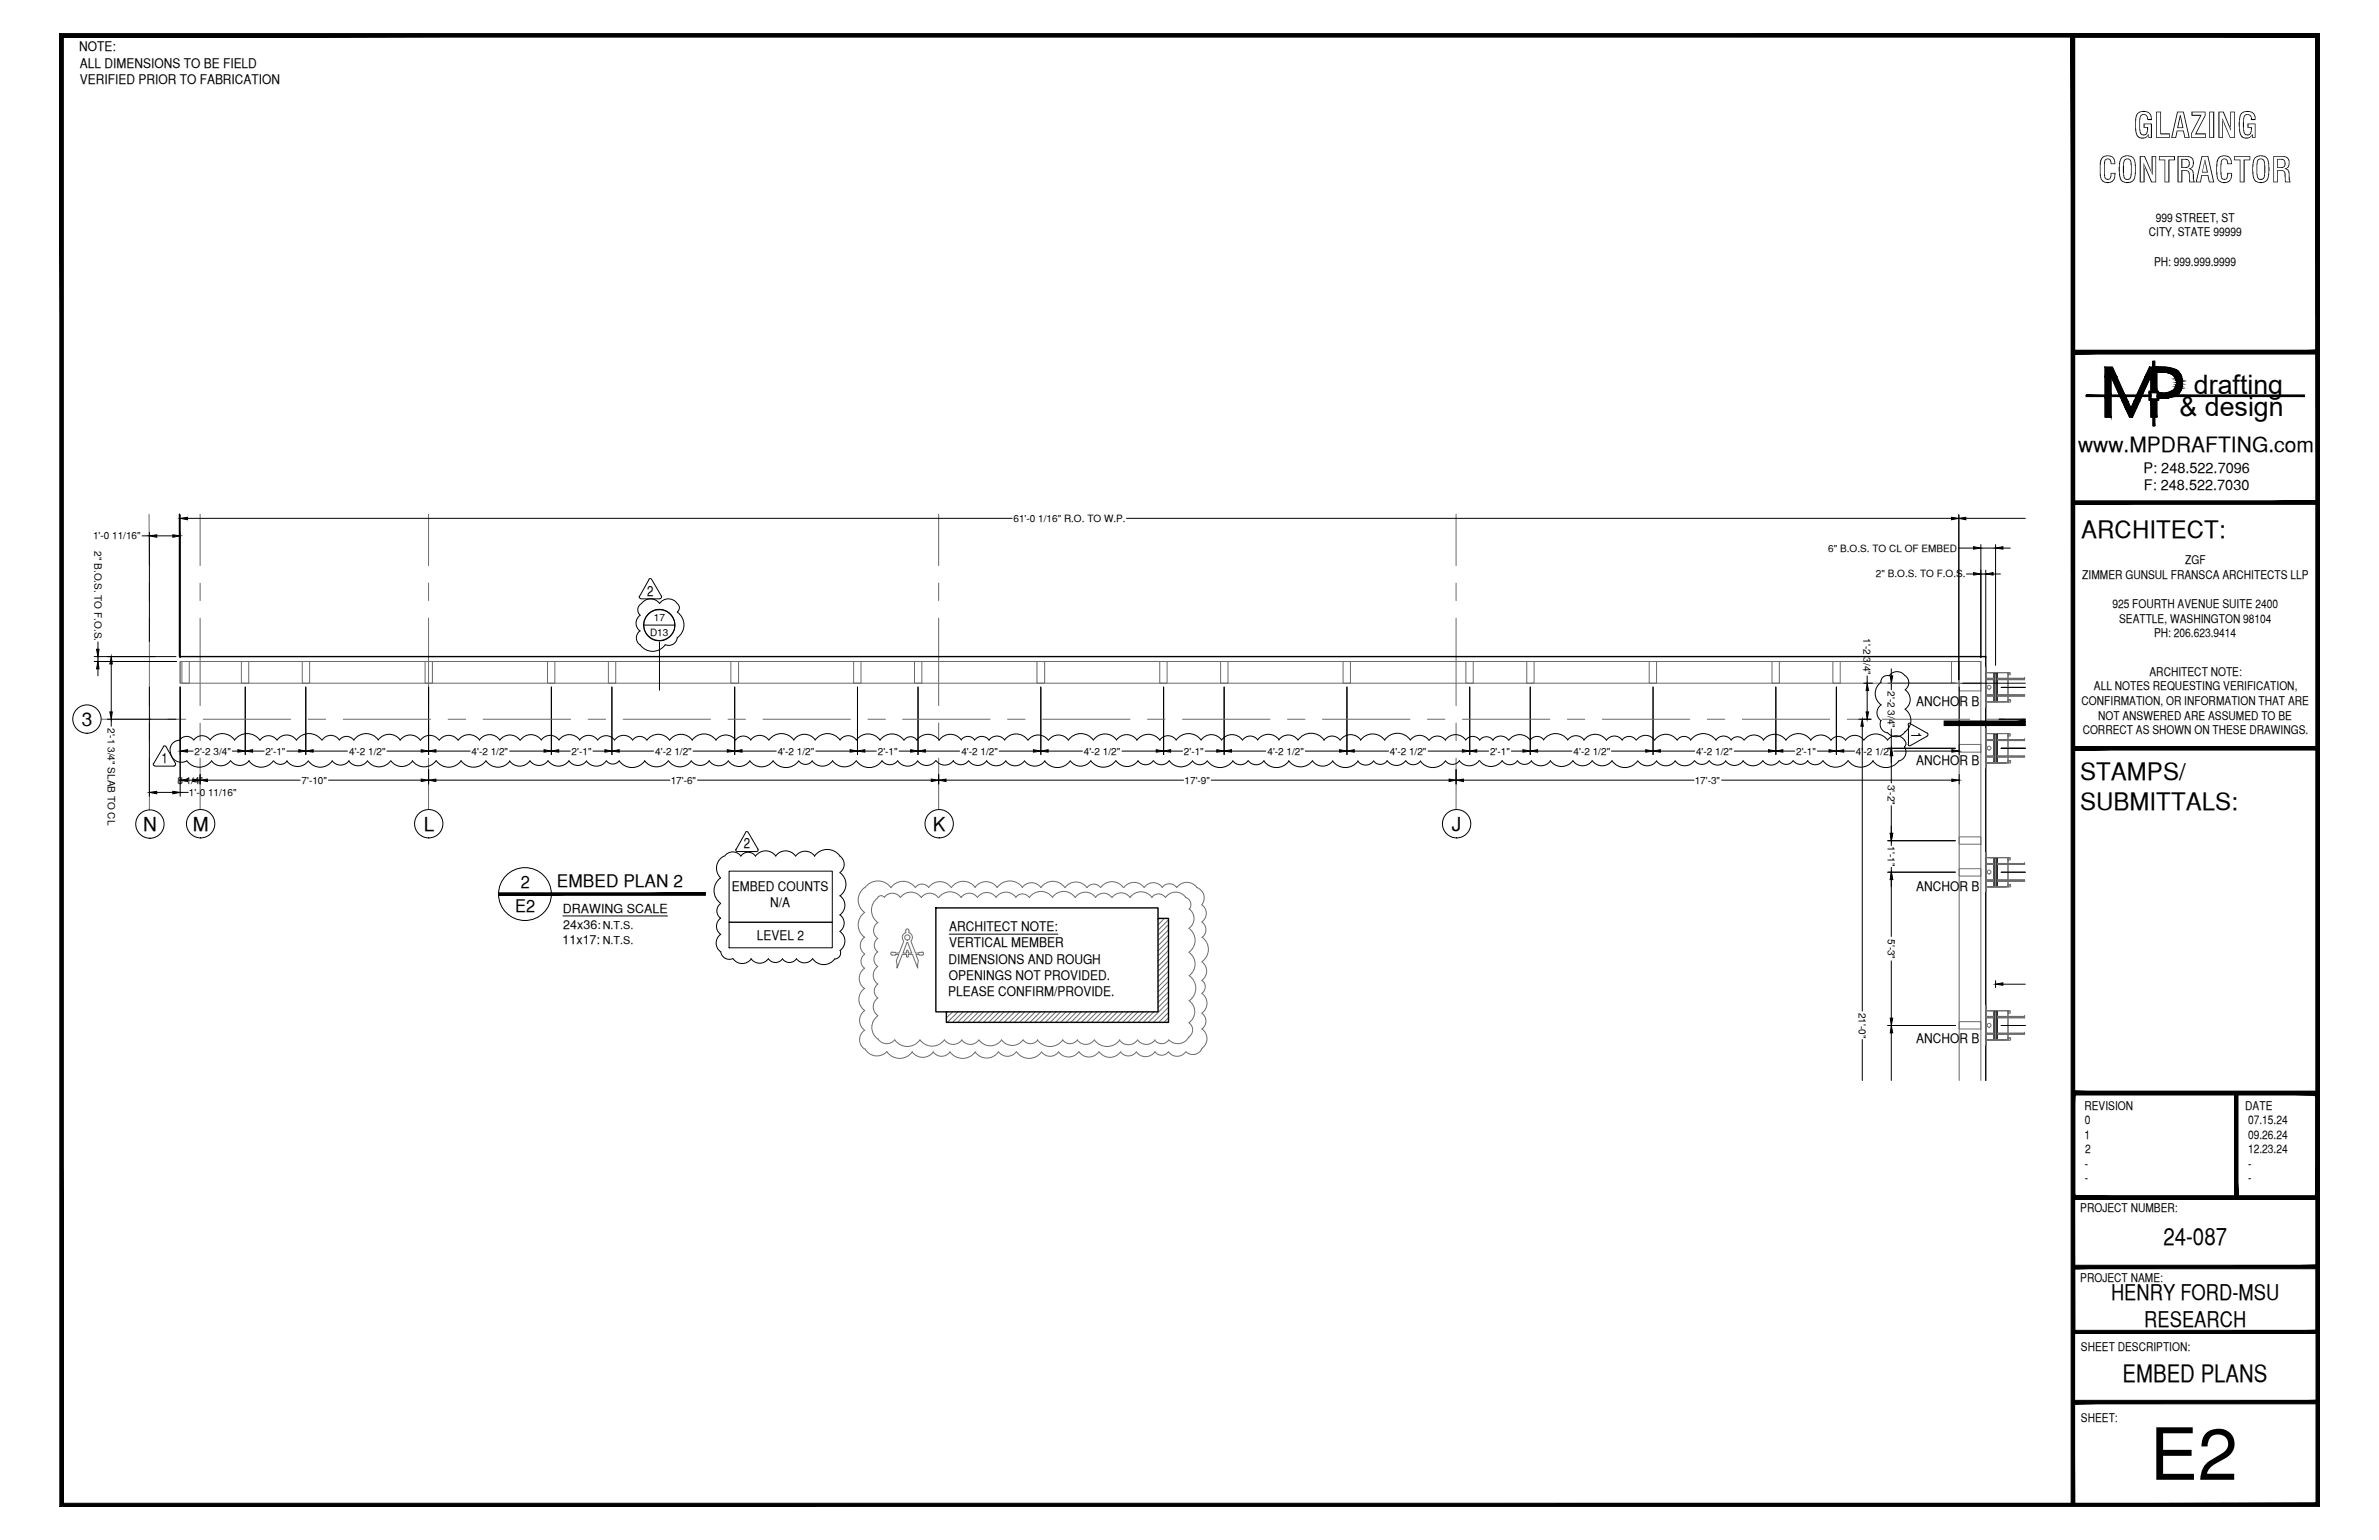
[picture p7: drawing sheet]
<svg xmlns="http://www.w3.org/2000/svg" width="432mm" height="279mm" viewBox="0 0 432 279" stroke-linecap="round" stroke-linejoin="round" font-family="sans-serif">
<defs><g id="words">
<text font-size="13.1" x="390.2" y="268.5">E2</text>
<g font-size="6.3">
<text x="387.2" y="25">GLAZING</text>
<text x="380.8" y="33.1">CONTRACTOR</text>
</g>
<g font-size="4.9">
<text x="398.2" y="71.5">drafting</text>
<text x="395.6" y="75.5">&amp; design</text>
</g>
<g font-size="4.4">
<text x="377.8" y="97.5">ARCHITECT:</text>
<text x="377.6" y="141.5">STAMPS/</text>
<text x="377.6" y="146.9">SUBMITTALS:</text>
<text x="392.7" y="225.8">24-087</text>
<text x="385.3" y="250.7">EMBED PLANS</text>
</g>
<g font-size="3.9">
<text x="383.2" y="235.9">HENRY FORD-MSU</text>
<text x="389.2" y="240.7">RESEARCH</text>
</g>
<text font-size="3.8" x="377.2" y="82">www.MPDRAFTING.com</text>
<g font-size="3.5">
<text x="14.9" y="131.6">3</text>
<text x="26" y="150.8">N</text>
<text x="35" y="150.7">M</text>
<text x="76.9" y="150.7">L</text>
<text x="169.3" y="150.7">K</text>
<text x="263.5" y="150.7">J</text>
</g>
<g font-size="3.1">
<text x="94.6" y="161.1">2</text>
<text x="101.1" y="160.9">EMBED PLAN 2</text>
<text x="93.5" y="165.5">E2</text>
</g>
<g font-size="2.6">
<text x="389.1" y="85.8">P: 248.522.7096</text>
<text x="389.1" y="89">F: 248.522.7030</text>
<text x="117.5" y="108.1">2</text>
<text x="347" y="132.7" transform="rotate(90 347 132.7)">1</text>
<text x="29.3" y="138.4">1</text>
<text x="135" y="153.9">2</text>
</g>
<g font-size="2.4">
<text x="14.4" y="9.3">NOTE:</text>
<text x="14.5" y="12.3">ALL DIMENSIONS TO BE FIELD</text>
<text x="14.5" y="15.2">VERIFIED PRIOR TO FABRICATION</text>
<text x="347.8" y="128.1">ANCHOR B</text>
<text x="347.8" y="138.7">ANCHOR B</text>
<text x="132.8" y="161.6">EMBED COUNTS</text>
<text x="347.8" y="161.7">ANCHOR B</text>
<text x="139.8" y="164.6">N/A</text>
<text x="137.4" y="170.5">LEVEL 2</text>
<text x="172.3" y="168.9">ARCHITECT NOTE:</text>
<text x="172.3" y="171.9">VERTICAL MEMBER</text>
<text x="172.1" y="174.9">DIMENSIONS AND ROUGH</text>
<text x="172.2" y="177.9">OPENINGS NOT PROVIDED.</text>
<text x="172.1" y="180.8">PLEASE CONFIRM/PROVIDE.</text>
<text x="347.8" y="189.3">ANCHOR B</text>
</g>
<g font-size="2.3">
<text x="102.2" y="165.7">DRAWING SCALE</text>
<text x="102.1" y="171.2">11x17:</text>
<text x="102.2" y="168.5">24x36:</text>
</g>
<g font-size="2.2">
<text x="391.3" y="40.2">999 STREET, ST</text>
<text x="390" y="42.9">CITY, STATE 99999</text>
<text x="391" y="48.2">PH: 999.999.9999</text>
<text x="378" y="105">ZIMMER GUNSUL FRANSCA ARCHITECTS LLP</text>
<text x="396.6" y="102.3">ZGF</text>
<text x="383.4" y="110.3">925 FOURTH AVENUE SUITE 2400</text>
<text x="384.6" y="113">SEATTLE, WASHINGTON 98104</text>
<text x="391" y="115.6">PH: 206.623.9414</text>
<text x="380" y="125.2">ALL NOTES REQUESTING VERIFICATION,</text>
<text x="390.1" y="122.6">ARCHITECT NOTE:</text>
<text x="377.8" y="127.9">CONFIRMATION, OR INFORMATION THAT ARE</text>
<text x="380.8" y="130.6">NOT ANSWERED ARE ASSUMED TO BE</text>
<text x="378" y="133.2">CORRECT AS SHOWN ON THESE DRAWINGS.</text>
<text x="378.3" y="201.3">REVISION</text>
<text x="378.4" y="204">0</text>
<text x="407.5" y="201.3">DATE</text>
<text x="408" y="204">07.15.24</text>
<text x="378.3" y="206.6">1</text>
<text x="378.5" y="209.2">2</text>
<text x="408" y="206.6">09.26.24</text>
<text x="408" y="209.2">12.23.24</text>
<text x="378.4" y="211.9">-</text>
<text x="378.4" y="214.5">-</text>
<text x="408" y="211.9">-</text>
<text x="408" y="214.5">-</text>
<text x="377.6" y="219.9">PROJECT NUMBER:</text>
<text x="377.6" y="232.5">PROJECT NAME:</text>
<text x="377.7" y="245.2">SHEET DESCRIPTION:</text>
<text x="377.7" y="257.9">SHEET:</text>
</g>
<g font-size="2">
<text x="109.4" y="168.5">N.T.S.</text>
<text x="109.4" y="171.2">N.T.S.</text>
</g>
<g font-size="1.8">
<text x="184" y="94.7">61'-0 1/16&quot; R.O. TO W.P.</text>
<text x="16.9" y="97.9">1'-0 11/16&quot;</text>
<text x="17.1" y="100" transform="rotate(90 17.1 100)">2&quot; B.O.S. TO F.O.S.</text>
<text x="331.9" y="100.1">6&quot; B.O.S. TO CL OF EMBED</text>
<text x="340.5" y="104.8">2&quot; B.O.S. TO F.O.S.</text>
<text x="118.7" y="112.6">17</text>
<text x="118" y="115.4">D13</text>
<text x="338.3" y="115.8" transform="rotate(90 338.3 115.8)">1'-2 3/4&quot;</text>
<text x="342.6" y="125.4" transform="rotate(90 342.6 125.4)">2'-2 3/4&quot;</text>
<text x="19.6" y="132.1" transform="rotate(90 19.6 132.1)">2'-1 3/4&quot; SLAB TO CL</text>
<text x="35.3" y="136.9">2'-2 3/4&quot;</text>
<text x="48.2" y="136.9">2'-1&quot;</text>
<text x="63.4" y="136.9">4'-2 1/2&quot;</text>
<text x="85.6" y="136.9">4'-2 1/2&quot;</text>
<text x="103.8" y="136.9">2'-1&quot;</text>
<text x="118.9" y="136.9">4'-2 1/2&quot;</text>
<text x="141.2" y="136.9">4'-2 1/2&quot;</text>
<text x="159.3" y="136.9">2'-1&quot;</text>
<text x="174.5" y="136.9">4'-2 1/2&quot;</text>
<text x="196.7" y="136.9">4'-2 1/2&quot;</text>
<text x="214.9" y="136.9">2'-1&quot;</text>
<text x="230.1" y="136.9">4'-2 1/2&quot;</text>
<text x="252.3" y="136.9">4'-2 1/2&quot;</text>
<text x="270.4" y="136.9">2'-1&quot;</text>
<text x="285.6" y="136.9">4'-2 1/2&quot;</text>
<text x="307.8" y="136.9">4'-2 1/2&quot;</text>
<text x="326" y="136.9">2'-1&quot;</text>
<text x="336.9" y="136.9">4'-2 1/2&quot;</text>
<text x="32.2" y="142.2">8 1/4&quot;</text>
<text x="54.7" y="142.2">7'-10&quot;</text>
<text x="121.7" y="142.2">17'-6&quot;</text>
<text x="215" y="142.2">17'-9&quot;</text>
<text x="307.6" y="142.2">17'-3&quot;</text>
<text x="342.6" y="142.4" transform="rotate(90 342.6 142.4)">3'-2&quot;</text>
<text x="34.3" y="144.4">1'-0 11/16&quot;</text>
<text x="342.6" y="153.5" transform="rotate(90 342.6 153.5)">1'-1&quot;</text>
<text x="342.6" y="170.4" transform="rotate(90 342.6 170.4)">5'-3&quot;</text>
<text x="337.4" y="183.8" transform="rotate(90 337.4 183.8)">21'-0&quot;</text>
</g>
</g></defs>
<!-- layer: GRID LINES -->
<g fill="none" stroke="#6c6c6c" stroke-width=".18">
<path d="M27.1 93.3v9.3M36.3 93.3v9.3M77.8 93.3v9.3M170.4 93.3v9.3M264.3 93.3v9.3M27.1 105.8v3.2M27.1 112.1v15.9M36.3 105.8v3.2M36.3 112.1v15.9M77.8 105.8v3.2M77.8 112.1v15.9M170.4 105.8v3.2"/>
<path d="M170.4 112.1v15.9M264.3 105.8v3.2M264.3 112.1v15.9M18.4 130.5h9M27.1 131.2v3.2M27.1 137.5v9.4M30.5 130.5h3.2M36.3 131.2v3.2M36.3 137.5v9.4M36.9 130.5h15.9M55.9 130.5h3.2M62.3 130.5h15.9"/>
<path d="M77.8 131.2v3.2M77.8 137.5v9.4M81.3 130.5h3.2M87.7 130.5h15.9M106.7 130.5h3.2M113.1 130.5h15.9M132.1 130.5h3.2M138.5 130.5h15.9M157.5 130.5h3.2M163.8 130.5h15.9M170.4 131.2v3.2M170.4 137.5v9.4"/>
<path d="M182.9 130.5h3.2M189.2 130.5h15.9M208.3 130.5h3.2M214.6 130.5h15.9M233.7 130.5h3.2M240 130.5h15.9M259.1 130.5h3.2M264.3 131.2v3.2M264.3 137.5v9.4M265.4 130.5h15.9M284.5 130.5h3.2M290.8 130.5h15.9"/>
<path d="M309.9 130.5h3.2M316.2 130.5h15.9M335.3 130.5h3.2M341.6 130.5h15.9M360.7 130.5h3.2M367 130.5h.6"/>
</g>
<!-- layer: HEAVY_2 -->
<path d="M32.6 93.3v25.8h327.8v76.9M169.9 164.7h40.3v18.9h-40.3zM210.2 166.6h1.9v18.9h-40.3v-1.9" fill="none" stroke="#000" stroke-width=".25"/>
<!-- layer: SURROUNDING CONDITIONS -->
<g fill="none" stroke="#6c6c6c" stroke-width=".18">
<path d="M32.7 120h326.8v4h-326.8zM32.7 120v4M33 120h1.4v4h-1.4zM43.8 120h1.3v4h-1.3zM54.9 120h1.3v4h-1.3zM77.2 120h1.3v4h-1.3zM99.4 120h1.3v4h-1.3zM110.4 120h1.4v4h-1.4zM132.7 120h1.3v4h-1.3zM154.9 120h1.4v4h-1.4zM166 120h1.3v4h-1.3zM188.2 120h1.4v4h-1.4z"/>
<path d="M210.5 120h1.3v4h-1.3zM221.6 120h1.3v4h-1.3zM243.8 120h1.3v4h-1.3zM266.1 120h1.3v4h-1.3zM277.1 120h1.3v4h-1.3zM299.3 120h1.4v4h-1.4zM321.6 120h1.4v4h-1.4zM332.7 120h1.3v4h-1.3zM354.2 120h1.3v4h-1.3zM355.6 135.1h3.9v1.4h-3.9zM355.6 124h3.9v1.3h-3.9zM360.4 134.2v.2h1.5l-.3-.2"/>
<path d="M360.4 123.3h.1M360.4 123.1l.2 .2M360.4 126.1l.3 .2M360.4 126.2l.2 .1M360.4 134.4h.1M360.4 137.2l.3 .2M360.4 137.2l.2 .2M360.5 138.4h3.9v-5.3h-3.9v5.3h3.6M360.5 132.7v.4h4.4v.4h-.4v-.4v5.3v-.4h.4v.4h-4.4l-.1 1v-7.3l.1 1M360.5 127.3h3.9v-5.3h-3.9v5.3h3.6M360.5 121.6v.4h4.4v.4h-.4v-.4v5.4v-.5h.4v.5h-4.4l-.1 .9v-7.3l.1 1M360.5 123.1l.2 .2"/>
<path d="M360.5 134.2l.2 .2M360.6 123.1l.3 .2M360.6 126l.2 .3M360.6 134.2l.3 .2M360.6 137.2l.2 .2M360.7 123.1l.2 .2M360.7 126l.2 .3M360.7 134.2l.2 .2M360.7 137.2l.2 .2M360.8 126l.3 .3M360.8 137.2l.3 .2M360.9 123.1l.2 .2"/>
<path d="M360.9 134.2l.2 .2M360.9 123.1l.3 .2M360.9 126l.2 .3M360.9 134.2l.3 .2M360.9 137.2l.2 .2M361.1 126l.2 .3M361.1 137.2l.2 .2M361.1 123.1l.2 .2M361.1 126l.3 .3M361.1 134.2l.2 .2M361.1 137.2l.3 .2M361.2 138.4h.6"/>
<path d="M361.2 133.1h.6M361.2 127.3h.6M361.2 122h.6M361.2 123.1l.2 .2M361.2 134.2l.2 .2M361.3 123.1l.3 .2M361.3 126l.2 .3M361.3 134.2l.3 .2M361.3 137.2l.2 .2M361.4 126l.2 .3M361.4 137.2l.2 .2M361.4 123.1l.2 .2"/>
<path d="M361.4 134.2l.2 .2M361.5 126l.3 .3M361.5 137.2l.3 .2M361.6 123.1l.2 .2M361.6 134.2l.2 .2M361.6 123.1l.3 .2h-1.5v-.2h1.5M361.6 126l.2 .3M361.6 137.2l.2 .2M361.8 126l.1 .2M361.8 137.2h.1M361.8 134.2h-1.4l.2 .2M361.8 137.2h-1.4v.2h1.5"/>
<path d="M361.8 123.1h.1M361.8 126l.1 .1M361.9 126h-1.5v.3h1.5M362.5 123.3h.1M362.5 123.1l.2 .2M362.5 123.1h5M362.5 123.3h5M362.5 126h5v.3h-5M362.5 137.4h5v-.2h-5l.3 .2M362.5 126.1l.3 .2M362.5 126.2l.2 .1M362.5 134.4h5"/>
<path d="M362.5 137.2l.2 .2M362.6 123.1l.2 .2M362.6 134.2l.2 .2M362.7 126l.2 .3M362.7 123.1l.3 .2M362.7 134.2l.3 .2M362.7 137.2l.2 .2M362.8 126l.2 .3M362.8 137.2l.2 .2M362.8 123.1l.2 .2M362.8 134.2l.2 .2M362.9 126l.3 .3"/>
<path d="M362.9 137.2l.3 .2M363 123.1l.2 .2M363 134.2l.2 .2M363 123.1l.3 .2M363 126l.2 .3M363 134.2l.3 .2M363 137.2l.2 .2M363.2 126l.2 .3M363.2 137.2l.2 .2M363.2 126l.3 .3M363.2 123.1l.2 .2M363.2 134.2l.2 .2"/>
<path d="M363.2 137.2l.3 .2M363.3 123.1l.2 .2M363.3 134.2l.2 .2M363.4 123.1l.3 .2M363.4 126l.2 .3M363.4 134.2l.3 .2M363.4 137.2l.2 .2M363.5 126l.2 .3M363.5 137.2l.2 .2M363.5 123.1l.2 .2M363.5 134.2l.2 .2M363.7 126l.2 .3"/>
<path d="M363.7 123.1l.2 .2M363.7 134.2l.2 .2M363.7 137.2l.2 .2M363.7 123.1l.3 .2M363.7 134.2l.3 .2M363.9 126l.2 .3M363.9 137.2l.2 .2M363.9 126l.3 .3M363.9 123.1l.2 .2M363.9 134.2l.2 .2M363.9 137.2l.3 .2M364 123.1l.2 .2"/>
<path d="M364 134.2l.2 .2M364.1 123.1l.3 .2M364.1 126l.2 .3M364.1 134.2l.3 .2M364.1 137.2l.2 .2M364.2 126l.2 .3M364.2 137.2l.2 .2M364.2 123.1l.2 .2M364.2 134.2l.2 .2M364.4 123.1l.2 .2M364.4 126l.2 .3M364.4 134.2l.2 .2"/>
<path d="M364.4 137.2l.2 .2M364.4 123.1l.3 .2M364.4 134.2l.3 .2M364.6 126l.2 .3M364.6 137.2l.2 .2M364.6 126l.3 .3M364.6 123.1l.2 .2M364.6 134.2l.2 .2M364.6 137.2l.3 .2M364.7 138.2h.1M364.7 133.3h.1M364.7 127.1h.1"/>
<path d="M364.7 122.2h.1M364.7 123.1l.2 .2M364.7 134.2l.2 .2M364.8 126l.2 .3M364.8 137.2l.2 .2M364.9 123.1l.2 .2M364.9 126l.2 .3M364.9 137.2l.2 .2M364.9 134.2l.2 .2M365.1 123.1l.2 .2M365.1 126l.2 .3M365.1 134.2l.2 .2"/>
<path d="M365.1 137.2l.2 .2M365.1 123.1l.3 .2M365.1 134.2l.3 .2M365.3 126l.2 .3M365.3 137.2l.2 .2M365.3 123.1l.2 .2M365.3 134.2l.2 .2M365.4 123.1l.2 .2M365.4 126l.2 .3M365.4 134.2l.2 .2M365.4 137.2l.2 .2M365.5 126l.2 .3"/>
<path d="M365.5 137.2l.2 .2M365.6 123.1l.2 .2M365.6 126l.2 .3M365.6 137.2l.2 .2M365.6 134.2l.2 .2M365.8 126l.2 .3M365.8 123.1l.2 .2M365.8 134.2l.2 .2M365.8 137.2l.2 .2M365.8 123.1l.3 .2M365.8 134.2l.3 .2M366 126l.2 .3"/>
<path d="M366 137.2l.2 .2M366 123.1l.2 .2M366 134.2l.2 .2M366.1 123.1l.2 .2M366.1 126l.2 .3M366.1 134.2l.2 .2M366.1 137.2l.2 .2M366.2 126l.3 .3M366.2 137.2l.3 .2M366.3 123.1l.2 .2M366.3 126l.2 .3M366.3 134.2l.2 .2"/>
<path d="M366.3 137.2l.2 .2M366.5 126l.1 .3M366.5 123.1l.2 .2M366.5 134.2l.2 .2M366.5 137.2l.1 .2M366.5 126l.2 .3M366.5 137.2l.2 .2M366.6 123.1l.2 .2M366.6 134.2l.2 .2M366.6 126l.3 .3M366.6 137.2l.3 .2M366.7 123.1l.2 .2"/>
<path d="M366.7 134.2l.2 .2M366.8 123.1l.2 .2M366.8 126l.2 .3M366.8 134.2l.2 .2M366.8 137.2l.2 .2M366.9 126l.3 .3M366.9 137.2l.3 .2M367 123.1l.2 .2M367 126l.2 .3M367 134.2l.2 .2M367 137.2l.2 .2M367.2 123.1l.2 .2"/>
<path d="M367.2 126l.1 .3M367.2 134.2l.2 .2M367.2 137.2l.1 .2M367.2 126l.2 .3M367.2 137.2l.2 .2M367.3 123.1l.2 .2M367.3 134.2l.2 .2M367.3 126l.2 .2M367.3 137.2l.2 .1M367.4 123.1h.1M367.4 134.2h.1M367.5 123.1h.1"/>
<path d="M367.5 134.2h.1M367.5 123.1v.2M367.5 134.2v.2M367.5 134.2h-5l.2 .2M355.6 151.8h3.9v1.4h-3.9zM355.6 157.6h3.9v1.3h-3.9zM360.4 156.7v.1h1.5l-.3-.1M360.4 156.8h.1M360.4 159.6l.3 .3M360.4 159.7l.2 .2M360.5 155.2v.4h4.4v.4h-.4v-.4v5.3v-.4h.4v.4h-4.4l-.1 1v-7.3l.1 1M360.5 156.7l.2 .1"/>
<path d="M360.6 156.7l.3 .1M360.6 159.6l.2 .3M360.7 156.7l.2 .1M360.7 159.6l.2 .3M360.8 159.6l.3 .3M360.9 156.7l.2 .1M360.9 156.7l.3 .1M360.9 159.6l.2 .3M361.1 159.6l.2 .3M361.1 156.7l.2 .1M361.1 159.6l.3 .3M361.2 155.6h.6"/>
<path d="M361.2 156.7l.2 .1M361.3 156.7l.3 .1M361.3 159.6l.2 .3M361.4 159.6l.2 .3M361.4 156.7l.2 .1M361.5 159.6l.3 .3M361.6 156.7l.2 .1M361.6 159.6l.2 .3M361.8 159.6l.1 .2M361.8 159.6h-1.4v.3h1.5M361.8 156.7h.1M361.9 156.7h-1.5l.2 .1"/>
<path d="M362.5 159.9h5v-.3h-5l.3 .3M362.5 156.8h5M362.5 156.7l.2 .1M362.5 156.7h5M362.5 159.7l.2 .2M362.6 156.7l.2 .1M362.7 156.7l.3 .1M362.7 159.6l.2 .3M362.8 159.6l.2 .3M362.8 156.7l.2 .1M362.9 159.6l.3 .3M363 156.7l.2 .1"/>
<path d="M363 156.7l.3 .1M363 159.6l.2 .3M363.2 159.6l.2 .3M363.2 156.7l.2 .1M363.2 159.6l.3 .3M363.3 156.7l.2 .1M363.4 156.7l.3 .1M363.4 159.6l.2 .3M363.5 159.6l.2 .3M363.5 156.7l.2 .1M363.7 156.7l.2 .1M363.7 159.6l.2 .3"/>
<path d="M363.7 156.7l.3 .1M363.9 159.6l.2 .3M363.9 156.7l.2 .1M363.9 159.6l.3 .3M364 156.7l.2 .1M364.1 156.7l.3 .1M364.1 159.6l.2 .3M364.2 159.6l.2 .3M364.2 156.7l.2 .1M364.4 156.7l.2 .1M364.4 159.6l.2 .3M364.4 156.7l.3 .1"/>
<path d="M364.6 159.6l.2 .3M364.6 156.7l.2 .1M364.6 159.6l.3 .3M364.7 155.8h.1M364.7 156.7l.2 .1M364.8 159.6l.2 .3M364.9 156.7l.2 .1M364.9 159.6l.2 .3M365.1 156.7l.2 .1M365.1 159.6l.2 .3M365.1 156.7l.3 .1M365.3 159.6l.2 .3"/>
<path d="M365.3 156.7l.2 .1M365.4 156.7l.2 .1M365.4 159.6l.2 .3M365.5 159.6l.2 .3M365.6 159.6l.2 .3M365.6 156.7l.2 .1M365.8 156.7l.2 .1M365.8 159.6l.2 .3M365.8 156.7l.3 .1M366 159.6l.2 .3M366 156.7l.2 .1M366.1 156.7l.2 .1"/>
<path d="M366.1 159.6l.2 .3M366.2 159.6l.3 .3M366.3 156.7l.2 .1M366.3 159.6l.2 .3M366.5 156.7l.2 .1M366.5 159.6l.1 .3M366.5 159.6l.2 .3M366.6 156.7l.2 .1M366.6 159.6l.3 .3M366.7 156.7l.2 .1M366.8 156.7l.2 .1M366.8 159.6l.2 .3"/>
<path d="M366.9 159.6l.3 .3M367 159.6l.2 .3M367 156.7l.2 .1M367.2 156.7l.2 .1M367.2 159.6l.1 .3M367.2 159.6l.2 .3M367.3 156.7l.2 .1M367.3 159.6l.2 .2M367.4 156.7h.1M367.5 156.7h.1M367.5 156.7v.1M156.9 175.7a2.25 2.25 0 0 0 0 3.7"/>
<path d="M156.9 179.3a2.44 2.44 0 0 0 0 4 2.22 2.22 0 0 0 .1 3.6M156.9 173.1a1.56 1.56 0 0 0 0 2.6M156.9 161a2.75 2.75 0 0 0 0 4.5 2.76 2.76 0 0 0 0 4.6M156.9 170a1.87 1.87 0 0 0 0 3.1M159.3 167.4a1.75 1.75 0 0 0 0 2.8 1.52 1.52 0 0 0 0 2.5 1.6 1.6 0 0 0 0 2.6 1.95 1.95 0 0 0 0 3.2M159.3 178.5a1.56 1.56 0 0 0 0 2.6M159.4 162.9a2.76 2.76 0 0 0 0 4.5M163.4 162.8a1.75 1.75 0 0 0-2.9 0 .74 .74 0 0 0-1.2 0M163.4 162.8a2.31 2.31 0 0 1 3.8 .1 1.87 1.87 0 0 1 3.1 0M168.5 161a2.51 2.51 0 0 1 4.1 0M168.6 161a1.49 1.49 0 0 0-2.5 0 2.7 2.7 0 0 0-4.4 0 2.9 2.9 0 0 0-4.7 .1M170.4 162.9a2.51 2.51 0 0 1 4.1 0"/>
<path d="M172.7 161a2.64 2.64 0 0 1 4.3 0M177 161a2.44 2.44 0 0 1 4 0M181 161a2.83 2.83 0 0 1 4.6 0M184.4 162.8a1.49 1.49 0 0 1 2.4 0M184.4 162.8a2.19 2.19 0 0 0-3.6 0 2.08 2.08 0 0 0-3.4 0 1.82 1.82 0 0 0-3 0M185.5 161a2.06 2.06 0 0 1 3.4 0M188.9 161a2.64 2.64 0 0 1 4.4 0M195.1 162.8a2.51 2.51 0 0 0-4.1 0 2.56 2.56 0 0 0-4.2 0M195.2 162.8a2.23 2.23 0 0 1 3.6 0 1.81 1.81 0 0 1 3 0M199.8 161a1.49 1.49 0 0 0-2.5 0 2.48 2.48 0 0 0-4 .1M199.8 161a2.51 2.51 0 0 1 4.1 0M201.8 162.8a2 2 0 0 1 3.3 0"/>
<path d="M204 161a2.25 2.25 0 0 1 3.7 0M205.1 162.8a2.44 2.44 0 0 1 4 0M207.7 161a2 2 0 0 1 3.3 0M209.1 162.8a1.49 1.49 0 0 1 2.4 0M210.9 161a1.61 1.61 0 0 1 2.7 0 2.25 2.25 0 0 1 3.7 0M211.5 162.8a2.25 2.25 0 0 1 3.7 0 1.37 1.37 0 0 1 .6 2.2M215.8 168.4a2.64 2.64 0 0 1 0 4.4M215.8 164.9a2.13 2.13 0 0 1 0 3.5M215.8 172.8a2.57 2.57 0 0 1 0 4.2M215.9 177a2.76 2.76 0 0 1 0 4.6M217.2 161a2 2 0 0 1 .9 3.2M218.1 174.5a2.06 2.06 0 0 1 0 3.4"/>
<path d="M218.1 177.9a1.43 1.43 0 0 1 0 2.3M218.1 164.2a1.87 1.87 0 0 1 0 3M218.2 167.3a1.68 1.68 0 0 1 0 2.8M218.2 170a2.7 2.7 0 0 1 0 4.5M360.5 160.9h3.9v-5.3h-3.9v5.3h3.6M361.2 160.9h.6M364.7 160.7h.1M156.9 186.9a2.06 2.06 0 0 0 0 3.4M157 190.3a2.44 2.44 0 0 0 4 .5M159.3 181.1a1.94 1.94 0 0 0 0 3.1M159.3 184.3a2.67 2.67 0 0 0 .3 4.5 1.87 1.87 0 0 0 2.8-.2M161 190.8a2.83 2.83 0 0 0 4.6 0"/>
<path d="M162.4 188.7a2.76 2.76 0 0 0 4.5 0M165.5 190.8a2.38 2.38 0 0 0 3.9 0M167 188.7a2.7 2.7 0 0 0 4.4 0M169.4 190.8a1.87 1.87 0 0 0 3 0M171.4 188.7a1.94 1.94 0 0 0 3.2 0M172.4 190.8a2.83 2.83 0 0 0 4.6 0M174.6 188.7a1.87 1.87 0 0 0 3.1 0M177 190.9a2.57 2.57 0 0 0 4.2 0M181.2 190.8a2 2 0 0 0 3.3 0M184.5 190.8a2.76 2.76 0 0 0 4.5 0M185.7 188.7a2.38 2.38 0 0 1-3.9 0 2.51 2.51 0 0 1-4.1 0M185.7 188.7a1.62 1.62 0 0 0 2.7 0"/>
<path d="M188.3 188.7a2.83 2.83 0 0 0 4.6 0 1.59 1.59 0 0 0 2.6 0 1.86 1.86 0 0 0 3.1 0 2.87 2.87 0 0 0 4.7 0M189.1 190.8a1.87 1.87 0 0 0 3 0M192.1 190.8a2.25 2.25 0 0 0 3.7 0M195.8 190.8a2.19 2.19 0 0 0 3.6 0M199.5 190.8a2.38 2.38 0 0 0 3.9 0M203.4 190.8a1.75 1.75 0 0 0 2.8 0M209.6 188.7a1.56 1.56 0 0 0 2.5 0M209.6 188.7a1.98 1.98 0 0 1-3.1 0 2 2 0 0 1-3.3 0M212.1 190.8a1.94 1.94 0 0 0 3.1 0M212.1 190.8a1.51 1.51 0 0 1-2.5 0 2.06 2.06 0 0 1-3.4 0M215.8 188.1a2.25 2.25 0 0 1-3.7 .5M215.8 185.6a1.56 1.56 0 0 1 0 2.5"/>
<path d="M215.8 181.5a2.44 2.44 0 0 1 0 4M218.1 180.2a2.2 2.2 0 0 1 0 3.6 1.75 1.75 0 0 1 0 2.9M218.2 186.7a2.13 2.13 0 0 1 0 3.5M218.2 190.2a1.81 1.81 0 0 1-2.9 .7M355.6 185.4h3.9v1.3h-3.9zM355.6 196v-76h3.9v76M360.4 184.6l.1 .1M360.4 184.5l.2 .2M360.4 187.5l.3 .1M360.4 187.5l.2 .1M360.5 188.7h3.9v-5.3h-3.9v5.3h3.6M360.5 182.9v.5h4.4v.4h-.4v-.4v5.3v-.4h.4v.4h-4.4l-.1 1v-7.3l.1 1"/>
<path d="M360.5 184.4l.2 .3M360.6 184.4l.3 .3M360.6 187.5l.3 .1M360.7 184.4l.2 .3M360.8 187.5l.3 .1M360.9 184.4l.2 .3M360.9 184.4l.3 .3M360.9 187.5l.2 .1M361.1 187.5l.2 .1M361.1 184.4l.2 .3M361.1 187.5l.3 .1M361.2 188.7h.6"/>
<path d="M361.2 183.4h.6M361.2 184.4l.2 .3M361.3 184.4l.3 .3M361.3 187.5l.2 .1M361.4 187.5l.2 .1M361.4 184.4l.2 .3M361.5 187.5l.3 .1M361.6 184.4l.2 .3M361.6 184.4l.3 .3h-1.5v-.3h1.5M361.6 187.5l.2 .1M361.8 187.5h.1M361.8 187.5h-1.4v.1h1.5"/>
<path d="M361.8 184.4l.1 .1M362.5 184.6l.1 .1M362.5 184.5l.2 .2M362.5 184.4h5M362.5 184.7h5M362.5 187.5l.2 .1M362.6 184.4l.2 .3M362.7 184.4l.3 .3M362.7 187.5l.2 .1M362.8 187.5l.2 .1M362.8 184.4l.2 .3M362.9 187.5l.3 .1"/>
<path d="M363 184.4l.2 .3M363 184.4l.3 .3M363 187.5l.2 .1M363.2 187.5l.3 .1M363.2 184.4l.2 .3M363.3 184.4l.2 .3M363.4 184.4l.3 .3M363.4 187.5l.2 .1M363.5 187.5l.2 .1M363.5 184.4l.2 .3M363.7 184.4l.3 .3M363.7 187.5l.2 .1"/>
<path d="M363.9 187.5l.2 .1M363.9 184.4l.2 .3M363.9 187.5l.3 .1M364 184.4l.2 .3M364.1 184.4l.3 .3M364.1 187.5l.2 .1M364.2 187.5l.2 .1M364.2 184.4l.2 .3M364.4 184.4l.2 .3M364.4 187.5l.2 .1M364.4 184.4l.3 .3M364.6 187.5l.2 .1"/>
<path d="M364.6 184.4l.2 .3M364.6 187.5l.3 .1M364.7 188.5h.1M364.7 183.6h.1M364.7 184.4l.2 .3M364.8 187.5l.2 .1M364.9 184.4l.2 .3M364.9 187.5l.2 .1M365.1 184.4l.2 .3M365.1 187.5l.2 .1M365.1 184.4l.3 .3M365.3 187.5l.2 .1"/>
<path d="M365.3 184.4l.2 .3M365.4 184.4l.2 .3M365.4 187.5l.2 .1M365.5 187.5l.2 .1M365.6 184.4l.2 .3M365.6 187.5l.2 .1M365.8 184.4l.2 .3M365.8 187.5l.2 .1M365.8 184.4l.3 .3M366 187.5l.2 .1M366 184.4l.2 .3M366.1 184.4l.2 .3"/>
<path d="M366.1 187.5l.2 .1M366.2 187.5l.3 .1M366.3 184.4l.2 .3M366.3 187.5l.2 .1M366.5 184.4l.2 .3M366.5 187.5l.1 .1M366.5 187.5l.2 .1M366.6 184.4l.2 .3M366.6 187.5l.3 .1M366.7 184.4l.2 .3M366.8 184.4l.2 .3M366.8 187.5l.2 .1"/>
<path d="M366.9 187.5l.3 .1M367 184.4l.2 .3M367 187.5l.2 .1M367.2 184.4l.2 .3M367.2 187.5l.1 .1M367.2 187.5l.2 .1M367.3 184.4l.2 .3M367.3 187.5h.2M367.4 184.4l.1 .1M367.5 184.4h.1M367.5 187.5h.1M367.5 184.4v.3"/>
<path d="M367.5 187.5v.1h-5M367.5 187.5h-5l.3 .1"/>
<circle cx="361" cy="124.7" r=".35"/>
<circle cx="361" cy="135.7" r=".35"/>
<circle cx="361" cy="158.2" r=".35"/>
<circle cx="361" cy="186" r=".35"/>
</g>
<!-- layer: DIM -->
<g fill="none" stroke="#000" stroke-width=".18">
<path d="M25.8 97.2h1.3M27.1 96.6v19.8M28.4 97.2h3M32.7 93.4v25.9M34 94h149.7M204.5 94h149.7M355.5 99.4h2.7M355.5 93.4v29.9M356.8 94h10.8M359.5 98.8v20.5M359.5 99.4h2.7M362.2 98.8v21.9"/>
<path d="M363.5 99.4h1.4M17.1 119.1h14.8M17.8 116.5v1.3M17.8 119.1v.9M356.9 104.1h1.3M359.5 104.1h.9M360.4 103.4v15.9M361.8 104.1h1.3M17.1 120h15M17.8 121.3v1.3M19.5 130.5h12.4M20.2 120.5v8.7"/>
<path d="M20.2 130.5v1.3M27.1 124.7v19.8M32.7 124.7v19.8M34 136.3h1.1M42.2 136.3h1M44.5 124.7v12.2M45.8 136.3h2.1M52.1 136.3h2.1M55.5 124.7v12.2M56.8 136.3h6.3M70.2 136.3h6.3M77.8 124.7v12.2"/>
<path d="M77.8 139.6v2.6M79.1 136.3h6.2M92.5 136.3h6.2M100.1 124.7v12.2M101.4 136.3h2.1M107.6 136.3h2.2M111.1 124.7v12.2M112.4 136.3h6.2M125.8 136.3h6.2M133.3 124.7v12.2M134.7 136.3h6.2M148.1 136.3h6.2"/>
<path d="M155.6 124.7v12.2M157 136.3h2.1M163.2 136.3h2.1M166.6 124.7v12.2M168 136.3h6.2M181.4 136.3h6.2M188.9 124.7v12.2M190.2 136.3h6.3M203.6 136.3h6.3M211.2 124.7v12.2M212.5 136.3h2.1M218.8 136.3h2.1"/>
<path d="M222.2 124.7v12.2M223.5 136.3h6.2M236.9 136.3h6.2M244.5 124.7v12.2M245.8 136.3h6.2M259.2 136.3h6.2M264.3 139.6v2.6M266.8 124.7v12.2M268 136.3h2.2M274.3 136.3h2.1M277.7 124.7v12.2M279.1 136.3h6.2"/>
<path d="M292.5 136.3h6.2M300 124.7v12.2M301.4 136.3h6.2M314.8 136.3h6.2M322.3 124.7v12.2M323.6 136.3h2.2M329.9 136.3h2.1M333.3 124.7v12.2M334.6 136.3h2M337.4 130.5h2.2M338 131.8v51.7M338.3 124h1.6"/>
<path d="M338.9 122.6v1.4M338.9 125.3v3.9M342.6 135.8h12.3M342.6 124h12.3M343.3 121.3v1.3M343.3 124v1.2M343.3 132.3v3.5M343.3 137.1v4.9M343.7 136.3h10.6M355.6 124.7v12.2M356.2 124h11.4M362.8 130.5h4.8"/>
<path d="M363.2 124.7h4.4M363.2 135.8h4.4M28.4 143.8h3M32.7 143.8h1.5M34 141.5h1M36.3 140.5v1.7M37.7 141.5h16.8M59.6 141.5h16.9M79.1 141.5h42.5M126.6 141.5h42.4M170.4 140.5v1.7M171.7 141.5h43.1"/>
<path d="M219.8 141.5h43.2M265.6 141.5h41.9M312.5 141.5h41.8M342.6 158.2h12.3M342.6 152.5h12.3M343.3 146.2v5M343.3 152.5v.9M343.3 157.4v.8M343.3 159.6v10.5M355.6 140.5v1.7M363.2 158.2h4.4M343.3 174.2v10.5"/>
<path d="M362.2 177.9v1.3M363.5 178.6h4.1M338 188.6v7.4M342.6 186.1h12.3M343.3 187.4v8.6M363.2 186.1h4.4"/>
</g>
<g fill="#000" stroke="#000" stroke-width=".18">
<path d="M27.1 97.2l1.3-.2v.5zM31.4 97l1.3 .2-1.3 .3zM32.7 94l1.3-.1v.4zM354.2 93.9l1.3 .1-1.3 .3zM355.5 94l1.3-.1v.4zM358.2 99.2l1.3 .2-1.3 .2zM362.2 99.4l1.3-.2v.4zM17.5 117.8h.5l-.2 1.3zM358.2 103.9l1.3 .2-1.3 .2zM360.4 104.1l1.4-.2v.4zM17.8 120l.2 1.3h-.5zM20.2 119.1l.2 1.4h-.5z"/>
<path d="M19.9 129.2h.5l-.2 1.3zM32.7 136.3l1.3-.3v.5zM43.2 136l1.3 .3-1.3 .2zM44.5 136.3l1.3-.3v.5zM54.2 136l1.3 .3-1.3 .2zM55.5 136.3l1.3-.3v.5zM76.5 136l1.3 .3-1.3 .2zM77.8 136.3l1.3-.3v.5zM98.7 136l1.4 .3-1.4 .2zM100.1 136.3l1.3-.3v.5zM109.8 136l1.3 .3-1.3 .2zM111.1 136.3l1.3-.3v.5z"/>
<path d="M132 136l1.3 .3-1.3 .2zM133.3 136.3l1.4-.3v.5zM154.3 136l1.3 .3-1.3 .2zM155.6 136.3l1.4-.3v.5zM165.3 136l1.3 .3-1.3 .2zM166.6 136.3l1.4-.3v.5zM187.6 136l1.3 .3-1.3 .2zM188.9 136.3l1.3-.3v.5zM209.9 136l1.3 .3-1.3 .2zM211.2 136.3l1.3-.3v.5zM220.9 136l1.3 .3-1.3 .2zM222.2 136.3l1.3-.3v.5z"/>
<path d="M243.1 136l1.4 .3-1.4 .2zM244.5 136.3l1.3-.3v.5zM265.4 136l1.4 .3-1.4 .2zM266.8 136.3l1.2-.3v.5zM276.4 136l1.3 .3-1.3 .2zM277.7 136.3l1.4-.3v.5zM298.7 136l1.3 .3-1.3 .2zM300 136.3l1.4-.3v.5zM321 136l1.3 .3-1.3 .2zM322.3 136.3l1.3-.3v.5zM332 136l1.3 .3-1.3 .2zM333.3 136.3l1.3-.3v.5z"/>
<path d="M338 130.5l.2 1.3h-.4zM338.7 129.2h.5l-.3 1.3zM338.9 124l.3 1.3h-.5zM343.1 122.6h.4l-.2 1.4zM343.3 135.8l.2 1.3h-.4zM354.3 136l1.3 .3-1.3 .2zM27.1 143.8l1.3-.2v.4zM31.4 143.6l1.3 .2-1.3 .2zM32.7 141.5l1.3-.1v.4zM35 141.4l1.3 .1-1.3 .3zM36.3 141.5l1.4-.1v.4zM76.5 141.4l1.3 .1-1.3 .3z"/>
<path d="M77.8 141.5l1.3-.1v.4zM169 141.4l1.4 .1-1.4 .3zM170.4 141.5l1.3-.1v.4zM263 141.4l1.3 .1-1.3 .3zM264.3 141.5l1.3-.1v.4zM343.1 151.2h.4l-.2 1.3zM343.3 158.2l.2 1.4h-.4zM354.3 141.4l1.3 .1-1.3 .3zM362.2 178.6l1.3-.3v.5zM343.3 186.1l.2 1.3h-.4zM343.1 184.7h.4l-.2 1.4z"/>
</g>
<!-- layer: Schiene -->
<path d="M361.9 133.2h.6v5.2h-.6zM361.9 122.1h.6v5.2h-.6zM362.1 122.1v5.2M362.1 133.2v5.2M362.3 122.1v5.2M362.3 133.2v5.2M361.9 155.6h.6v5.2h-.6zM362.1 155.6v5.2M362.3 155.6v5.2M361.9 183.5h.6v5.2h-.6zM362.1 183.5v5.2M362.3 183.5v5.2" fill="none" stroke="#000" stroke-width=".18"/>
<!-- layer: GRID LINES -->
<g fill="none" stroke="#000" stroke-width=".18">
<circle cx="15.8" cy="130.5" r="2.57"/>
<circle cx="27.2" cy="149.5" r="2.57"/>
<circle cx="36.4" cy="149.4" r="2.57"/>
<circle cx="77.8" cy="149.4" r="2.57"/>
<circle cx="170.5" cy="149.4" r="2.57"/>
<circle cx="264.4" cy="149.4" r="2.57"/>
</g>
<!-- layer: SYMBOLS -->
<path d="M90.5 162v.4l37.5-.4zM90.5 162.4l37.5-.4v.4z" fill="#000" stroke="#000" stroke-width=".18"/>
<g fill="none" stroke="#000" stroke-width=".18">
<path d="M116.8 113.4h5.7M119.7 116.3v8.9"/>
<circle cx="119.7" cy="113.4" r="2.83"/>
<circle cx="95.3" cy="162.2" r="4.8"/>
</g>
<!-- layer: MEDIUM_2 -->
<path d="M102.2 166.2h19" fill="none" stroke="#000" stroke-width=".18"/>
<!-- layer: NOTES -->
<path d="M132.3 158.1h18.8v9.2h-18.8zM132.3 167.3h18.8v4.7h-18.8zM172.3 169.5h19.7" fill="none" stroke="#000" stroke-width=".18"/>
<!-- layer: LIGHT_1 -->
<g fill="none" stroke="#6c6c6c" stroke-width=".18">
<path d="M162 172.7a.29 .29 0 0 0-.3 .3 .29 .29 0 0 0 .3 .3M162 173.3l1.1-.1-.4 1.1 .1 1.3 1-2.4h.7v.3M164 170.8l-.8 2.1-1.2-.1M164.4 168.8a.29 .29 0 0 1 .3-.3 .29 .29 0 0 1 .3 .3M164.4 168.8v.4M164.4 169.2a.92 .92 0 0 0-.4 1.5M164.5 172.6l.2-.2 .1 .2M164.5 173.5l.2 .2 .1-.2M164.6 171.1l-.7 1.8h.6v-.3M164.6 171h.2M164.8 171.1l.7 1.8h-.7v-.3M164.9 169.2a.92 .92 0 0 1 .4 1.5"/>
<path d="M165 168.8v.4M165.4 170.8l.8 2.1 1.2-.1M167.4 172.7a.29 .29 0 0 1 .2 .3 .29 .29 0 0 1-.2 .3M167.4 173.3l-1.2-.1 .5 1.1-.1 1.3-1-2.4h-.8v.3M210.4 166.6l-.2 .3M211.3 166.6l-1.1 1.2M212.1 166.9l-1.9 1.9M212.1 167.8l-1.9 1.9M212.1 168.7l-1.9 1.9M212.1 169.7l-1.9 1.9M212.1 170.6l-1.9 1.9M212.1 171.5l-1.9 1.9"/>
<path d="M212.1 172.5l-1.9 1.9M212.1 173.4l-1.9 1.9M212.1 174.3l-1.9 1.9M212.1 175.3l-1.9 1.9M212.1 176.2l-1.9 1.9M212.1 177.2l-1.9 1.9M212.1 178.1l-1.9 1.9M212.1 179l-1.9 1.9M212.1 180l-1.9 1.9M172 183.6l-.2 .2M172.9 183.6l-1.1 1.1M173.9 183.6l-1.9 1.9"/>
<path d="M174.8 183.6l-1.9 1.9M175.7 183.6l-1.9 1.9M176.7 183.6l-1.9 1.9M177.6 183.6l-1.9 1.9M178.5 183.6l-1.9 1.9M179.5 183.6l-2 1.9M180.4 183.6l-1.9 1.9M181.4 183.6l-1.9 1.9M182.2 183.6l-1.9 1.9M183.2 183.6l-1.9 1.9M184.1 183.6l-1.9 1.9M185.1 183.6l-1.9 1.9"/>
<path d="M186 183.6l-1.9 1.9M186.9 183.6l-1.9 1.9M187.9 183.6l-1.9 1.9M188.8 183.6l-1.9 1.9M189.7 183.6l-1.9 1.9M190.7 183.6l-1.9 1.9M191.6 183.6l-1.9 1.9M192.5 183.6l-1.9 1.9M193.5 183.6l-1.9 1.9M194.4 183.6l-1.9 1.9M195.4 183.6l-1.9 1.9M196.3 183.6l-1.9 1.9"/>
<path d="M197.2 183.6l-1.9 1.9M198.2 183.6l-1.9 1.9M199.1 183.6l-1.9 1.9M200 183.6l-1.9 1.9M201 183.6l-1.9 1.9M201.9 183.6l-1.9 1.9M202.8 183.6l-1.9 1.9M203.8 183.6l-1.9 1.9M204.7 183.6l-1.9 1.9M205.7 183.6l-1.9 1.9M206.6 183.6l-1.9 1.9M207.5 183.6l-1.9 1.9"/>
<path d="M208.5 183.6l-1.9 1.9M209.4 183.6l-1.9 1.9M212.1 180.9l-1.9 1.9M212.1 181.8l-3.7 3.7M212.1 182.8l-2.7 2.7M212.1 183.7l-1.8 1.8M212.1 184.7l-.8 .8"/>
<circle cx="164.7" cy="170.1" r=".48"/>
</g>
<!-- layer: MEDIUM_2 -->
<path d="M352.9 131.6h14.7v-.8zM352.9 130.8h14.7l-14.7 .8z" fill="#000" stroke="#000" stroke-width=".18"/>
<!-- layer: 1ST REVISIONS -->
<g fill="none" stroke="#000" stroke-width=".18">
<path d="M27.9 138.5a.29 .29 0 0 0 .2 .4M28.1 139h3.5M29.6 135.5a.29 .29 0 0 1 .5 0M29.7 135.5l-1.8 3.1M30.2 135.5l1.7 3.1M31.8 138.5a.29 .29 0 0 1-.2 .4M32.6 134.3a1.88 1.88 0 0 0-1.6 1.1 1.88 1.88 0 0 0 .2 1.9 2 2 0 0 0 2.7 .8 2.79 2.79 0 0 0 4.5-.1M38.4 138.1a2.06 2.06 0 0 0 3.4 0M41.8 138a2.06 2.06 0 0 0 3.4 0M42.5 134.3a2.83 2.83 0 0 1 4.7 0M42.6 134.2a2.7 2.7 0 0 0-4.5 0 1.8 1.8 0 0 0-2.9 0 1.6 1.6 0 0 0-2.6 .1M45.2 138a2.7 2.7 0 0 0 4.4 0"/>
<path d="M49.7 138a1.49 1.49 0 0 0 2.4 0M52.1 138a2.38 2.38 0 0 0 3.9 0M53.8 134.3a2.13 2.13 0 0 0-3.5 0 1.91 1.91 0 0 0-3.1 0M53.8 134.3a2.83 2.83 0 0 1 4.6 0M56 138.1a2.64 2.64 0 0 0 4.3 0M58.5 134.2a1.84 1.84 0 0 1 3.1 0M60.3 138a1.87 1.87 0 0 0 3.1 0M61.6 134.3a1.62 1.62 0 0 1 2.6 0M63.3 138.1a2.06 2.06 0 0 0 3.4 0M64.2 134.2a2.67 2.67 0 0 1 4.4 .1 2.44 2.44 0 0 1 4 0M66.7 138a2.57 2.57 0 0 0 4.2 0M71 138a2.38 2.38 0 0 0 3.9 0"/>
<path d="M74.8 138a2.64 2.64 0 0 0 4.4 0M79.2 138a2.76 2.76 0 0 0 4.5 0M79.7 134.3a2.06 2.06 0 0 0-3.4 0 2.28 2.28 0 0 0-3.7 0M79.7 134.3a2.06 2.06 0 0 1 3.4 0M83.2 134.3a2.38 2.38 0 0 1 3.9 0M83.7 138a2.76 2.76 0 0 0 4.5 0M87 134.2a2.25 2.25 0 0 1 3.7 0M88.2 138.1a2.64 2.64 0 0 0 4.4 0M90.7 134.3a2.25 2.25 0 0 1 3.7 0M92.5 138a2.25 2.25 0 0 0 3.7 0 2.02 2.02 0 0 0 3.3 0 2.34 2.34 0 0 0 3.8 0 1.92 1.92 0 0 0 3.2 0M94.5 134.3a2.32 2.32 0 0 1 3.8 0M98.3 134.2a1.94 1.94 0 0 1 3.1 0"/>
<path d="M101.4 134.3a2.32 2.32 0 0 1 3.8 0M105.2 134.3a2 2 0 0 1 3.3 0 1.88 1.88 0 0 1 3.1 0 2.01 2.01 0 0 1 3.2 0 1.56 1.56 0 0 1 2.6 0M106.4 138.1a2.19 2.19 0 0 0 3.6 0M110 138a1.43 1.43 0 0 0 2.4 0M112.4 138.1a2.83 2.83 0 0 0 4.6 0M117 138a2.64 2.64 0 0 0 4.3 0M117.4 134.3a2.51 2.51 0 0 1 4.1 0M121.4 138.1a2.51 2.51 0 0 0 4.1 0M121.5 134.3a2.51 2.51 0 0 1 4.2 0M125.5 138a2 2 0 0 0 3.2 0 2.11 2.11 0 0 0 3.5 0 2.36 2.36 0 0 0 3.9 0 2.59 2.59 0 0 0 4.2 0M139.5 134.3a2 2 0 0 0-3.2 0 1.65 1.65 0 0 0-2.8 0 2.21 2.21 0 0 0-3.6 0 2.62 2.62 0 0 0-4.3 0M139.6 134.3a2.76 2.76 0 0 1 4.5 0"/>
<path d="M144.1 134.2a2.38 2.38 0 0 1 3.9 0M151.1 138a2.64 2.64 0 0 0 4.3 0M151.1 138a2.24 2.24 0 0 1-3.7 0 1.51 1.51 0 0 1-2.4 .1 2.83 2.83 0 0 1-4.7 0M155.4 134.3a2.64 2.64 0 0 1 4.3 0 2.64 2.64 0 0 1 4.4 0M155.4 134.2a1.81 1.81 0 0 0-2.9 0 2.78 2.78 0 0 0-4.6 .1M155.5 138.1a2.83 2.83 0 0 0 4.6 0M160.1 138a1.75 1.75 0 0 0 2.8 0M163 138.1a2.19 2.19 0 0 0 3.5 0M164.1 134.3a1.43 1.43 0 0 1 2.3 0M166.4 134.3a2.51 2.51 0 0 1 4.1 0M166.5 138a2 2 0 0 0 3.3 0M169.9 138a1.94 1.94 0 0 0 3.2 0"/>
<path d="M170.5 134.3a2.44 2.44 0 0 1 4 0M173 138a1.68 1.68 0 0 0 2.8 0M174.5 134.2a1.49 1.49 0 0 1 2.4 0M175.8 138a2 2 0 0 0 3.3 0M176.9 134.3a1.62 1.62 0 0 1 2.6 0M179.1 138a2.13 2.13 0 0 0 3.5 0M179.5 134.3a1.75 1.75 0 0 1 2.9 0M182.3 134.3a2.57 2.57 0 0 1 4.2 0M182.6 138.1a2.06 2.06 0 0 0 3.3 0M186.6 134.3a2.25 2.25 0 0 1 3.7 0M190.3 134.3a2.19 2.19 0 0 1 3.6 0M193.9 134.3a2.76 2.76 0 0 1 4.5 0"/>
<path d="M202.5 138a2.8 2.8 0 0 1-4.5 0 2.29 2.29 0 0 1-3.8 .1 2.79 2.79 0 0 1-4.6-.1 2.25 2.25 0 0 1-3.6 0M202.6 138a2.44 2.44 0 0 0 4 0 1.66 1.66 0 0 0 2.7 0M206.3 134.3a2.57 2.57 0 0 1 4.2 0M206.3 134.2a2.25 2.25 0 0 0-3.6 0 2.56 2.56 0 0 0-4.2 .1M209.4 138a1.75 1.75 0 0 0 2.8 0M210.5 134.2a1.79 1.79 0 0 1 3 .1 2.76 2.76 0 0 1 4.5 0M218 134.2a2.24 2.24 0 0 1 3.7 .1 2.35 2.35 0 0 1 3.8 0 1.68 1.68 0 0 1 2.8 0M226.5 138a1.69 1.69 0 0 1-2.7 .1 2.87 2.87 0 0 1-4.7 0 1.6 1.6 0 0 1-2.6-.1 2.57 2.57 0 0 1-4.3 0M226.6 138a1.75 1.75 0 0 0 2.8 0M228.3 134.2a2.38 2.38 0 0 1 3.9 0M229.4 138.1a2.76 2.76 0 0 0 4.5 0M232.1 134.3a2.14 2.14 0 0 1 3.5 0 2.89 2.89 0 0 1 4.7 0"/>
<path d="M233.9 138a2.64 2.64 0 0 0 4.3 0M238.2 138a2.25 2.25 0 0 0 3.7 0M240.3 134.3a1.81 1.81 0 0 1 3 0M241.9 138.1a2.83 2.83 0 0 0 4.6 0M243.3 134.2a2.25 2.25 0 0 1 3.7 0M246.4 138.1a1.75 1.75 0 0 0 2.9 0M246.9 134.3a2.7 2.7 0 0 1 4.5 0M249.3 138a1.49 1.49 0 0 0 2.5 0M251.3 134.2a2.83 2.83 0 0 1 4.7 0M251.8 138a2.06 2.06 0 0 0 3.4 0M255.2 138.1a1.62 1.62 0 0 0 2.6 0M256 134.3a2.06 2.06 0 0 1 3.3 0"/>
<path d="M257.8 138.1a2.76 2.76 0 0 0 4.5 0M259.4 134.3a1.81 1.81 0 0 1 3 0M262.3 134.2a2.23 2.23 0 0 1 3.7 .1 1.56 1.56 0 0 1 2.6 0M262.3 138a1.56 1.56 0 0 0 2.6 0M264.9 138a2.19 2.19 0 0 0 3.6 0M268.6 138a2.51 2.51 0 0 0 4.1 0M268.6 134.3a1.49 1.49 0 0 1 2.4 0M271 134.3a1.75 1.75 0 0 1 2.8 0M273.9 134.3a2.38 2.38 0 0 1 3.9 0M277.8 134.2a1.49 1.49 0 0 1 2.4 0M277.9 138a2.13 2.13 0 0 0 3.5 0M278 138a1.58 1.58 0 0 1-2.6 0 1.68 1.68 0 0 1-2.7 0"/>
<path d="M280.1 134.2a2.69 2.69 0 0 1 4.5 0 1.81 1.81 0 0 1 2.9 0M281.4 138a2.51 2.51 0 0 0 4.1 0M285.5 138a2.13 2.13 0 0 0 3.5 0M287.5 134.3a2.51 2.51 0 0 1 4.1 0M289 138a2.19 2.19 0 0 0 3.6 0M291.6 134.3a1.75 1.75 0 0 1 2.9 0M292.6 138.1a2.83 2.83 0 0 0 4.6 0M294.4 134.3a1.56 1.56 0 0 1 2.6 0M297 134.3a2 2 0 0 1 3.3 0M297.3 138.1a2.06 2.06 0 0 0 3.4 0 2.05 2.05 0 0 0 3.3 0M300.3 134.3a2.51 2.51 0 0 1 4.1 0M304 138a2.13 2.13 0 0 0 3.5 0"/>
<path d="M304.4 134.2a1.49 1.49 0 0 1 2.5 0M306.8 134.3a2.83 2.83 0 0 1 4.7 0M307.6 138a1.62 1.62 0 0 0 2.6 0M310.3 138a1.81 1.81 0 0 0 2.9 0 1.91 1.91 0 0 0 3.2 0M311.5 134.3a1.68 1.68 0 0 1 2.7 0M314.2 134.3a1.43 1.43 0 0 1 2.3 0M316.4 138a2.19 2.19 0 0 0 3.6 0M316.6 134.3a2.13 2.13 0 0 1 3.5 0M320 138a1.81 1.81 0 0 0 3 0M320 134.3a2.51 2.51 0 0 1 4.2 0M323 138a1.49 1.49 0 0 0 2.4 0M324.2 134.3a2.76 2.76 0 0 1 4.5 0"/>
<path d="M325.5 138a1.62 1.62 0 0 0 2.6 0M328.1 138a1.68 1.68 0 0 0 2.7 0M330.9 138a2.76 2.76 0 0 0 4.5 0M335 134.3a1.62 1.62 0 0 0-2.7 0 2.27 2.27 0 0 0-3.7 0M335 134.3a2 2 0 0 1 3.3 0 2.64 2.64 0 0 1 4.3 0M335.5 138a2.76 2.76 0 0 0 4.5 0M339.9 138a2.89 2.89 0 0 0 4.8 0M341.4 123.8a2.51 2.51 0 0 0 0 4.1 1.75 1.75 0 0 0 0 2.8 1.53 1.53 0 0 0 1.2 2.3 1.95 1.95 0 0 0 3.2-.3M342.6 134.3a1.87 1.87 0 0 1 3.1 0M345.6 134.3a.73 .73 0 0 1 0 1.2M345.7 135.5a1.68 1.68 0 0 1-1.1 2.6M345.8 122.6a1.76 1.76 0 0 0-2.9 0 1.17 1.17 0 0 0-1.5 1.2"/>
<path d="M345.8 128.7a2.51 2.51 0 0 1 0 4.1M345.8 122.6a1.59 1.59 0 0 1 0 2.6 2.13 2.13 0 0 1 0 3.4M346.4 131.5v3.6M346.8 131.2a.29 .29 0 0 0-.5 .3M346.8 131.3l3 1.7M349.8 133a.29 .29 0 0 1 0 .5M349.8 133.5l-3 1.8a.29 .29 0 0 1-.5-.3"/>
</g>
<!-- layer: SYMBOLS -->
<path d="M119.7 110.6l.7 .1" fill="none" stroke="#fff" stroke-width=".18"/>
<path d="M118.2 115.9l.7 .3 .8 .1zM118.2 115.9l2.2 .3-.7 .1zM117.7 115.4l.5 .5 2.2 .3zM117.7 115.4l3.4 .5-.7 .3zM117.2 114.9l.5 .5 3.4 .5zM117.2 114.9l4.5 .5-.6 .5zM116.9 114.2l.3 .7 4.5 .5zM116.9 114.2l5.2 .7-.4 .5zM116.8 113.4l.1 .8 5.2 .7zM116.8 113.4l5.6 .8-.3 .7zM116.9 112.7l-.1 .7 5.6 .8zM116.9 112.7l5.6 .7-.1 .8zM117.2 112l-.3 .7 5.6 .7zM117.2 112l5.2 .7 .1 .7zM117.7 111.4l-.5 .6 5.2 .7zM117.7 111.4l4.4 .6 .3 .7zM117.7 111.4l4.4 .6-3.9-1zM118.2 111l3.5 .4 .4 .6zM118.2 111l3.5 .4-2.8-.7zM118.9 110.7l2.2 .3 .6 .4zM118.9 110.7l2.2 .3-1.4-.4zM119.7 110.6l.7 .1 .7 .3z" fill="#fff" stroke="#fff" stroke-width=".18"/>
<!-- layer: DIM -->
<path d="M342.3 170.1l2 4.1v-4.1zM342.3 170.1l2 4.1h-2z" fill="#fff" stroke="#fff" stroke-width=".18"/>
<!-- layer: 2ND RESVISIONS -->
<g fill="none" stroke="#000" stroke-width=".18">
<path d="M116.1 108.2a.29 .29 0 0 0 .2 .4M116.2 114.5a1.56 1.56 0 0 0 0 2.5M116.2 117a2.76 2.76 0 0 0 4.5 0M116.3 108.6h3.5M117.8 105.1a.29 .29 0 0 1 .5 0M117.8 105.2l-1.7 3M118.3 105.2l1.8 3M119.7 109.5a2 2 0 0 0-3.3 0 1.31 1.31 0 0 0-.2 2.1 1.74 1.74 0 0 0 0 2.9M119.7 109.5a2.01 2.01 0 0 1 2.1-.8 2.01 2.01 0 0 1 1.5 1.6v.3l-.4 .4M120 108.2a.29 .29 0 0 1-.2 .4M122.9 115.7a1.56 1.56 0 0 1-2.2 1.3M122.9 111.1a2.83 2.83 0 0 1 0 4.6"/>
<path d="M130.8 159.3a2.83 2.83 0 0 0 0 4.6M131.4 155.3a2.44 2.44 0 0 0-.6 4M131.5 155.3a1.81 1.81 0 0 1 3 0M133.6 154.1a.29 .29 0 0 0 .2 .4M133.9 154.5h3.5M134.5 155.3a1.61 1.61 0 0 1 2.6 0 2.25 2.25 0 0 1 3.7 0 2.19 2.19 0 0 1 3.6 0 2.13 2.13 0 0 1 3.5 0M135.3 151a.29 .29 0 0 1 .5 0M135.3 151.1l-1.7 3M135.8 151.1l1.8 3M137.6 154.1a.29 .29 0 0 1-.3 .4M147.8 155.3a2.81 2.81 0 0 1 4.7 0 1.83 1.83 0 0 1-.1 3 2.57 2.57 0 0 1 0 4.2M130.8 163.9a1.62 1.62 0 0 0 0 2.7 1.81 1.81 0 0 0 0 2.9 1.91 1.91 0 0 0 0 3.2"/>
<path d="M130.8 172.6a1.56 1.56 0 0 0 2.2 1.3M133.1 174a2 2 0 0 0 3.3 0M136.3 173.9a1.94 1.94 0 0 0 3.2 0M139.5 174a1.56 1.56 0 0 0 2.5 0 1.55 1.55 0 0 0 2.6 0M144.5 173.9a1.81 1.81 0 0 0 3 0M152.4 162.5a2.15 2.15 0 0 1 .1 3.5 1.82 1.82 0 0 1-.1 3 2.13 2.13 0 0 1 0 3.5M152.5 172.5a1.08 1.08 0 0 1-1 1.5 2.44 2.44 0 0 1-4 0"/>
</g>
<!-- layer: TITLE BLOCK -->
<g fill="#000" stroke="#000" stroke-width=".18">
<path d="M393.1 71.3h2.4zM394.3 68h1.6z"/>
<path d="M376.3 6.5v.2h44.1zM376.3 6.5h44.3l-.2 .2z"/>
<path d="M375.9 6.4l.7 266.6v-266.6zM375.9 6.4l.7 266.6h-.7z"/>
<path d="M420.6 6.5l-.2 .2 .2 234.9zM420.4 6.7l.2 234.9h-.2z"/>
<path d="M421 6.1l-.6 .6 .6 266.7zM420.4 6.7l.6 266.7-.6-.7zM10.9 273.4h410.1l-.6-.7zM10.9 273.4l.6-.7h408.9zM10.9 6.1v267.3l.6-.7zM10.9 6.1l.6 .6v266zM10.9 6.1l.6 .6 409.5-.6zM11.5 6.7l409.5-.6-.6 .6z"/>
<path d="M382.1 68.3h1.1zM382.1 68.3h1.1z"/>
<path d="M382.1 68.3l1.1 3.3v-3.3zM382.1 68.3l1.1 3.3h-1.1z"/>
<path d="M382.1 72.1l1.1 3.6v-3.6zM382.1 72.1l1.1 3.6h-1.1z"/>
<path d="M382.1 66.6l2.1 1.7-.8-1.7zM382.1 66.6l2.1 1.7h-2.1z"/>
<path d="M383.2 68.3h1zM383.2 68.3h1z"/>
<path d="M383.2 68.3l2.4 3.3-1.4-3.3zM383.2 68.3l2.4 3.3h-1z"/>
<path d="M384.9 72.1l1.3 .7-.3-.7zM384.9 72.1l1.3 .7h-1z"/>
<path d="M385.2 72.8l1.6 1.2-.6-1.2zM385.2 72.8l1.6 1.2h-1z"/>
<path d="M385.8 74l1.2 1.7 .8-1.7zM385.8 74l1.2 1.7h-.5z"/>
<path d="M387.3 72.8l.5 1.2 .6-1.2zM387.3 72.8l.5 1.2h-1z"/>
<path d="M387.7 72.1l.7 .7 .3-.7zM387.7 72.1l.7 .7h-1.1z"/>
<path d="M389.4 68.3l-.5 3.3 1.5-3.3zM389.4 68.3l-.5 3.3h-1z"/>
<path d="M390.1 71.2l.3 .5v-.5zM390.1 71.2l.3 .5h-.3z"/>
<path d="M378.7 71.7l11.7 .2v-.2zM378.7 71.7l11.7 .2h-11.7z"/>
<path d="M390.1 71.9l.3 .5v-.5zM390.1 71.9l.3 .5h-.3z"/>
<path d="M390.1 66.6l.6 1.7v-1.7zM390.1 66.6l.6 1.7h-1.3z"/>
<path d="M390.4 68.3l.3 2.6v-2.6zM390.4 68.3l.3 2.6h-.3z"/>
<path d="M390.4 72.8l.3 2.9v-2.9zM390.4 72.8l.3 2.9h-.3z"/>
<path d="M390.8 65.5l.3 5.5v-5.5zM390.8 65.5l.3 5.5h-.3z"/>
<path d="M390.8 72.6l.3 4.7v-4.7zM390.8 72.6l.3 4.7h-.3z"/>
<path d="M391.2 67.6l.3 3.3v-3.3zM391.2 67.6l.3 3.3h-.3z"/>
<path d="M391.2 72.8l.3 2.9v-2.9zM391.2 72.8l.3 2.9h-.3z"/>
<path d="M390.1 71l1.7 .2v-.2zM390.1 71l1.7 .2h-1.7z"/>
<path d="M391.5 71.2l.3 .5v-.5zM391.5 71.2l.3 .5h-.3z"/>
<path d="M391.5 71.9l.3 .5v-.5zM391.5 71.9l.3 .5h-.3z"/>
<path d="M390.1 72.4l1.7 .2v-.2zM390.1 72.4l1.7 .2h-1.7z"/>
<path d="M391.2 66.6l2.4 .1zM391.2 66.6l2.4 .1z"/>
<path d="M391.2 66.7l3.1 .2-.7-.2zM391.2 66.7l3.1 .2h-3.1z"/>
<path d="M391.9 72.2h1.7zM391.9 72.2l1.2 .1z"/>
<path d="M391.9 72.1l1.7 .1 .6-.1zM391.9 72.1l1.7 .1h-1.7z"/>
<path d="M391.2 66.9l3.8 .2-.7-.2zM391.2 66.9l3.8 .2h-3.8z"/>
<path d="M391.2 67.1l4.2 .3-.4-.3zM391.2 67.1l4.2 .3h-4.2z"/>
<path d="M391.2 67.4l4.3 .2-.1-.2zM391.2 67.4l4.3 .2h-4.3z"/>
<path d="M392.9 67.6h2.6zM392.9 67.6h2.6z"/>
<path d="M393.3 67.6l2.3 .1-.1-.1zM393.3 67.6l2.3 .1h-2zM393.6 67.7h2zM393.6 67.7h2z"/>
<path d="M393.4 71.2l2.1 .1zM393.1 71.3h2.4zM393.1 71.3h2.4z"/>
<path d="M391.9 71.3l3.3 .3 .3-.3zM391.9 71.3l3.3 .3h-3.3z"/>
<path d="M393.6 67.7l2.1 .1-.1-.1zM393.6 67.7l2.1 .1h-1.7z"/>
<path d="M393.8 71.2h1.8zM393.4 71.2h2.1z"/>
<path d="M394 67.8l1.9 .2-.2-.2zM394 67.8l1.9 .2h-1.6zM394.3 68h1.6z"/>
<path d="M394.1 71.1l1.5 .1 .1-.1zM393.8 71.2l.3-.1 1.5 .1z"/>
<path d="M394.2 70.9l1.5 .2 .1-.2zM394.2 70.9l1.5 .2h-1.6z"/>
<path d="M394.4 68l1.5 .2v-.2zM394.4 68l1.5 .2h-1.3z"/>
<path d="M394.4 70.9h1.5zM394.2 70.9h1.6z"/>
<path d="M394.6 68.2l1.4 .1-.1-.1zM394.6 68.2l1.4 .1h-1.3z"/>
<path d="M394.6 70.7l1.3 .2v-.2zM394.6 70.7l1.3 .2h-1.5z"/>
<path d="M394.7 68.3l1.3 .2v-.2zM394.7 68.3l1.3 .2h-1.2z"/>
<path d="M394.8 68.5l1.2 .2v-.2zM394.8 68.5l1.2 .2h-1.1zM394.9 68.7h1.1zM394.9 68.7h1.1z"/>
<path d="M394.8 70.4l1.2 .1v-.1zM394.8 70.4l1.2 .1h-1.3z"/>
<path d="M394.7 70.5l1.2 .2 .1-.2zM394.7 70.5l1.2 .2h-1.3z"/>
<path d="M394.9 68.7l1.2 .3-.1-.3zM394.9 68.7l1.2 .3h-1.1z"/>
<path d="M394.9 70.2l1.1 .2v-.2zM394.9 70.2l1.1 .2h-1.2z"/>
<path d="M395 69l1.1 .2v-.2zM395 69l1.1 .2h-1.1z"/>
<path d="M395 69.2l1.1 .2v-.2zM395 69.2l1.1 .2h-1.1z"/>
<path d="M395 69.4l1.1 .3v-.3zM395 69.4l1.1 .3h-1.1z"/>
<path d="M395 69.7l1.1 .1v-.1zM395 69.7l1.1 .1h-1.1z"/>
<path d="M395 69.8l1 .4 .1-.4zM395 69.8l1 .4h-1.1zM394.9 70.2h1.1zM394.9 70.2h1.1z"/>
<path d="M391.5 71.7l26.8 .2v-.2zM391.5 71.7l26.8 .2h-26.8z"/>
<path d="M376.3 64.2h44.3v-.6zM376.3 63.6h44.3l-44.3 .6z"/>
<path d="M376.3 64.2h44.3v-.6zM376.3 63.6h44.3l-44.3 .6z"/>
<path d="M376.3 91.5h44.3v-.6zM376.3 90.9h44.3l-44.3 .6z"/>
<path d="M376.3 136.1h44.3v-.7zM376.3 135.4h44.3l-44.3 .7z"/>
<path d="M405.6 198.3l.6 19v-19zM405.6 198.3l.6 19h-.6z"/>
<path d="M420.4 198.6v18.4l.2-18.6zM420.6 198.4v18.8l-.2-.2z"/>
<path d="M420.4 198.6v18.4l.2-18.6zM420.6 198.4v18.8l-.2-.2z"/>
<path d="M420.6 198l-.2 .6 .2-.2zM376.3 198h44.3l-.2 .6zM376.3 198l.3 .6h43.8zM376.3 198l.3 .6-.3-.2z"/>
<path d="M420.6 198l-.2 .6 .2-.2zM376.3 198h44.3l-.2 .6zM376.3 198l.3 .6h43.8zM376.3 198l.3 .6-.3-.2z"/>
<path d="M376.6 217l-.3 .2v.4zM376.6 217l44 .6h-44.3zM376.6 217l44 .6-.2-.6zM420.4 217l.2 .2v.4z"/>
<path d="M376.6 217l-.3 .2v.4zM376.6 217l44 .6h-44.3zM376.6 217l44 .6-.2-.6zM420.4 217l.2 .2v.4z"/>
<path d="M376.6 198.6l-.3 18.6 .3-.2zM376.3 198.4l.3 .2-.3 18.6z"/>
<path d="M376.6 198.6l-.3 18.6 .3-.2zM376.3 198.4l.3 .2-.3 18.6z"/>
<path d="M376.3 217.4h44.3v-.3zM376.3 217.1h44.3l-44.3 .3z"/>
<path d="M376.3 230.2h44.3v-.6zM376.3 229.6h44.3l-44.3 .6z"/>
<path d="M376.2 254.1v.6l44.5-.6zM376.2 254.7l44.5-.6v.6z"/>
<path d="M376.2 241.4v.5l44.5-.5zM376.2 241.9l44.5-.5v.5z"/>
<path d="M376.3 6.5v235.1h.3zM376.3 6.5h.3v235.1z"/>
</g>
<g fill="none" stroke="#000" stroke-width=".18">
<path d="M378.7 71.7h11.4v-.7h.7v-5.5h.3v5.5h.7v.7h26.5v.2h-26.5v.7h-.7v4.7h-.3v-4.7h-.7v-.7h-11.4zM382.1 72.1h1.1v3.6h-1.1zM382.1 66.6h1.3l2.2 5h-1l-1.4-3.3v3.3h-1.1zM384.9 72.1h1l.9 1.9 .9-1.9h1l-1.7 3.6h-.5zM390.1 66.6h.6v4.3h-.3v-2.6l-1.5 3.3h-1zM390.4 71.2h1.1v1.2h-1.1zM390.4 72.8h.3v2.9h-.3zM391.2 72.8h.3v2.9h-.3zM392.8 67.6l.8 .1 .7 .3M393.1 71.3h-1.2v.3h3.3M394.2 72.1h-2.3v.2h1.2M394.2 72l-1.1 .2"/>
<path d="M394.3 70.8l-.6 .3-.7 .1M394.3 68l.4 .4 .2 .5M394.9 69.9l-.2 .5-.4 .4M395 68.9v.5M395 67.1l.6 .5 .4 1.1M395 69.4v.5M395 67.1l-1.2-.4-2.6-.1v4.3h.3v-3.3h1.4M396 70.1a2.33 2.33 0 0 1-.8 1.5M396.1 68.7v.7M396.1 69.4v.7"/>
</g>
<use href="#words"/>
</svg>
